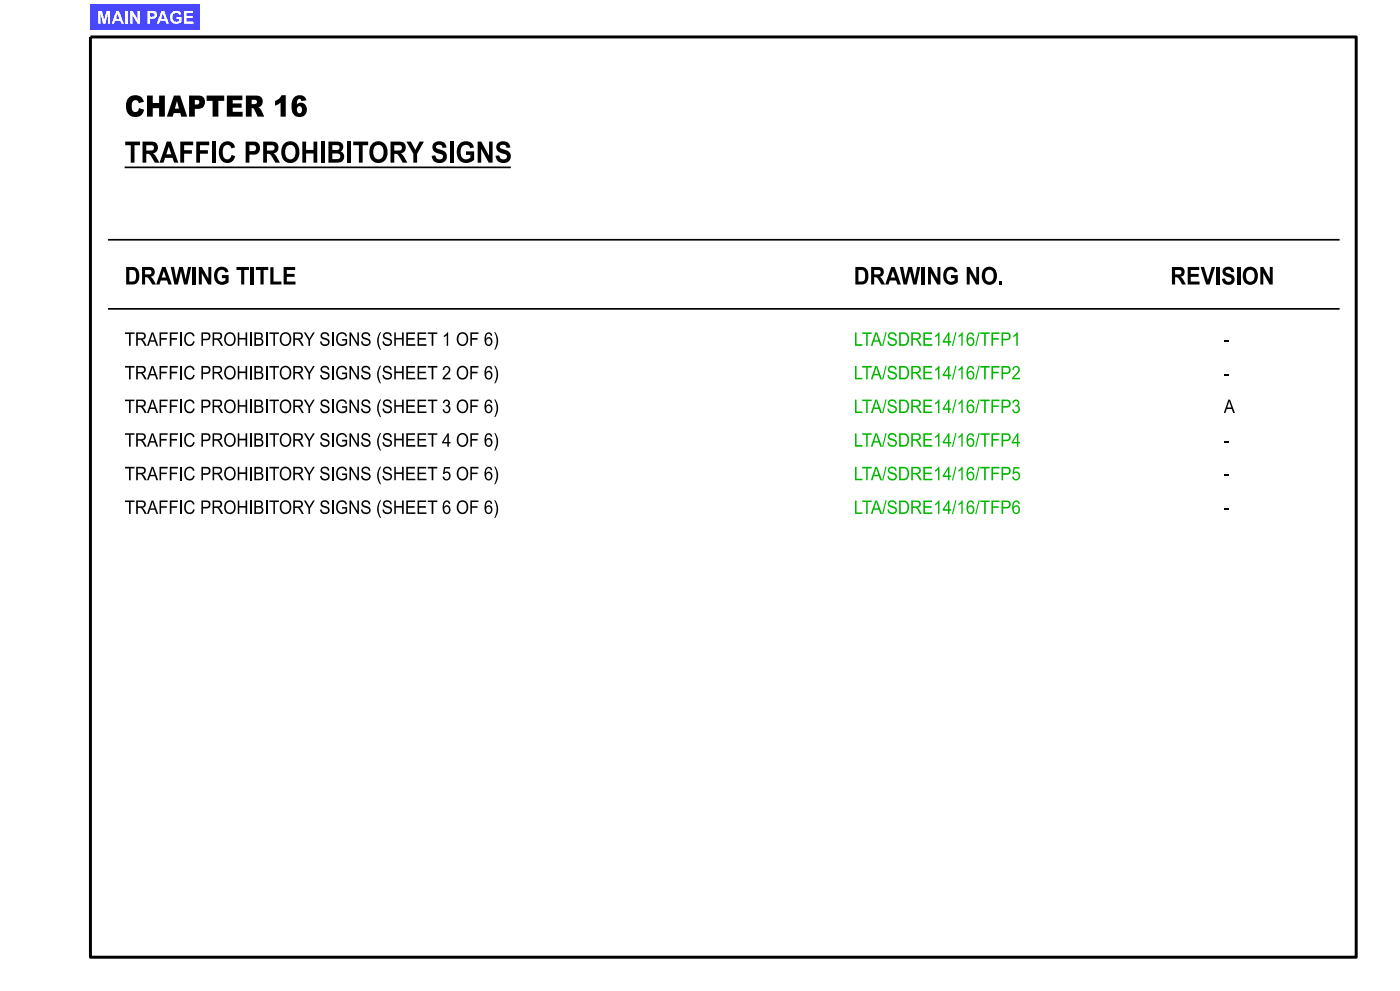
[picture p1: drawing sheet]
<svg xmlns="http://www.w3.org/2000/svg" width="420mm" height="297mm" viewBox="0 0 420 297" stroke-linecap="round" stroke-linejoin="round" font-family="sans-serif">
<defs><g id="words">
<g font-size="6.3">
<text x="37.4" y="34.9">CHAPTER 16</text>
<text x="37.4" y="48.7">TRAFFIC PROHIBITORY SIGNS</text>
</g>
<g font-size="5.2">
<text x="37.4" y="85.3">DRAWING TITLE</text>
<text x="256.1" y="85.3">DRAWING NO.</text>
<text x="351.1" y="85.3">REVISION</text>
</g>
<g font-size="4">
<text x="37.4" y="103.6">TRAFFIC PROHIBITORY SIGNS (SHEET 1 OF 6)</text>
<text x="367.1" y="103.6">-</text>
<text x="37.4" y="113.7">TRAFFIC PROHIBITORY SIGNS (SHEET 2 OF 6)</text>
<text x="367.1" y="113.7">-</text>
<text x="37.4" y="123.8">TRAFFIC PROHIBITORY SIGNS (SHEET 3 OF 6)</text>
<text x="367.1" y="123.8">A</text>
<text x="37.4" y="133.9">TRAFFIC PROHIBITORY SIGNS (SHEET 4 OF 6)</text>
<text x="367.1" y="133.9">-</text>
<text x="37.4" y="143.9">TRAFFIC PROHIBITORY SIGNS (SHEET 5 OF 6)</text>
<text x="367.1" y="143.9">-</text>
<text x="37.4" y="154">TRAFFIC PROHIBITORY SIGNS (SHEET 6 OF 6)</text>
<text x="367.1" y="154">-</text>
</g>
<g font-size="4" fill="#00b700">
<text x="256.1" y="103.6">LTA/SDRE14/16/TFP1</text>
<text x="256.1" y="113.7">LTA/SDRE14/16/TFP2</text>
<text x="256.1" y="123.8">LTA/SDRE14/16/TFP3</text>
<text x="256.1" y="133.9">LTA/SDRE14/16/TFP4</text>
<text x="256.1" y="143.9">LTA/SDRE14/16/TFP5</text>
<text x="256.1" y="154">LTA/SDRE14/16/TFP6</text>
</g>
<text font-size="3.8" fill="#fff" x="29.1" y="7.1">MAIN PAGE</text>
</g></defs>
<path d="M37.4 50.2h115.8M32.4 71.9h369.5M32.4 92.6h369.5" fill="none" stroke="#000" stroke-width=".51"/>
<path d="M27.1 11.1h379.8v275.8h-379.8z" fill="none" stroke="#000" stroke-width=".89" stroke-linecap="butt"/>
<path d="M27.1 1.3h32.9v7.8h-32.9z" fill="#4a48ff"/>
<use href="#words"/>
</svg>
